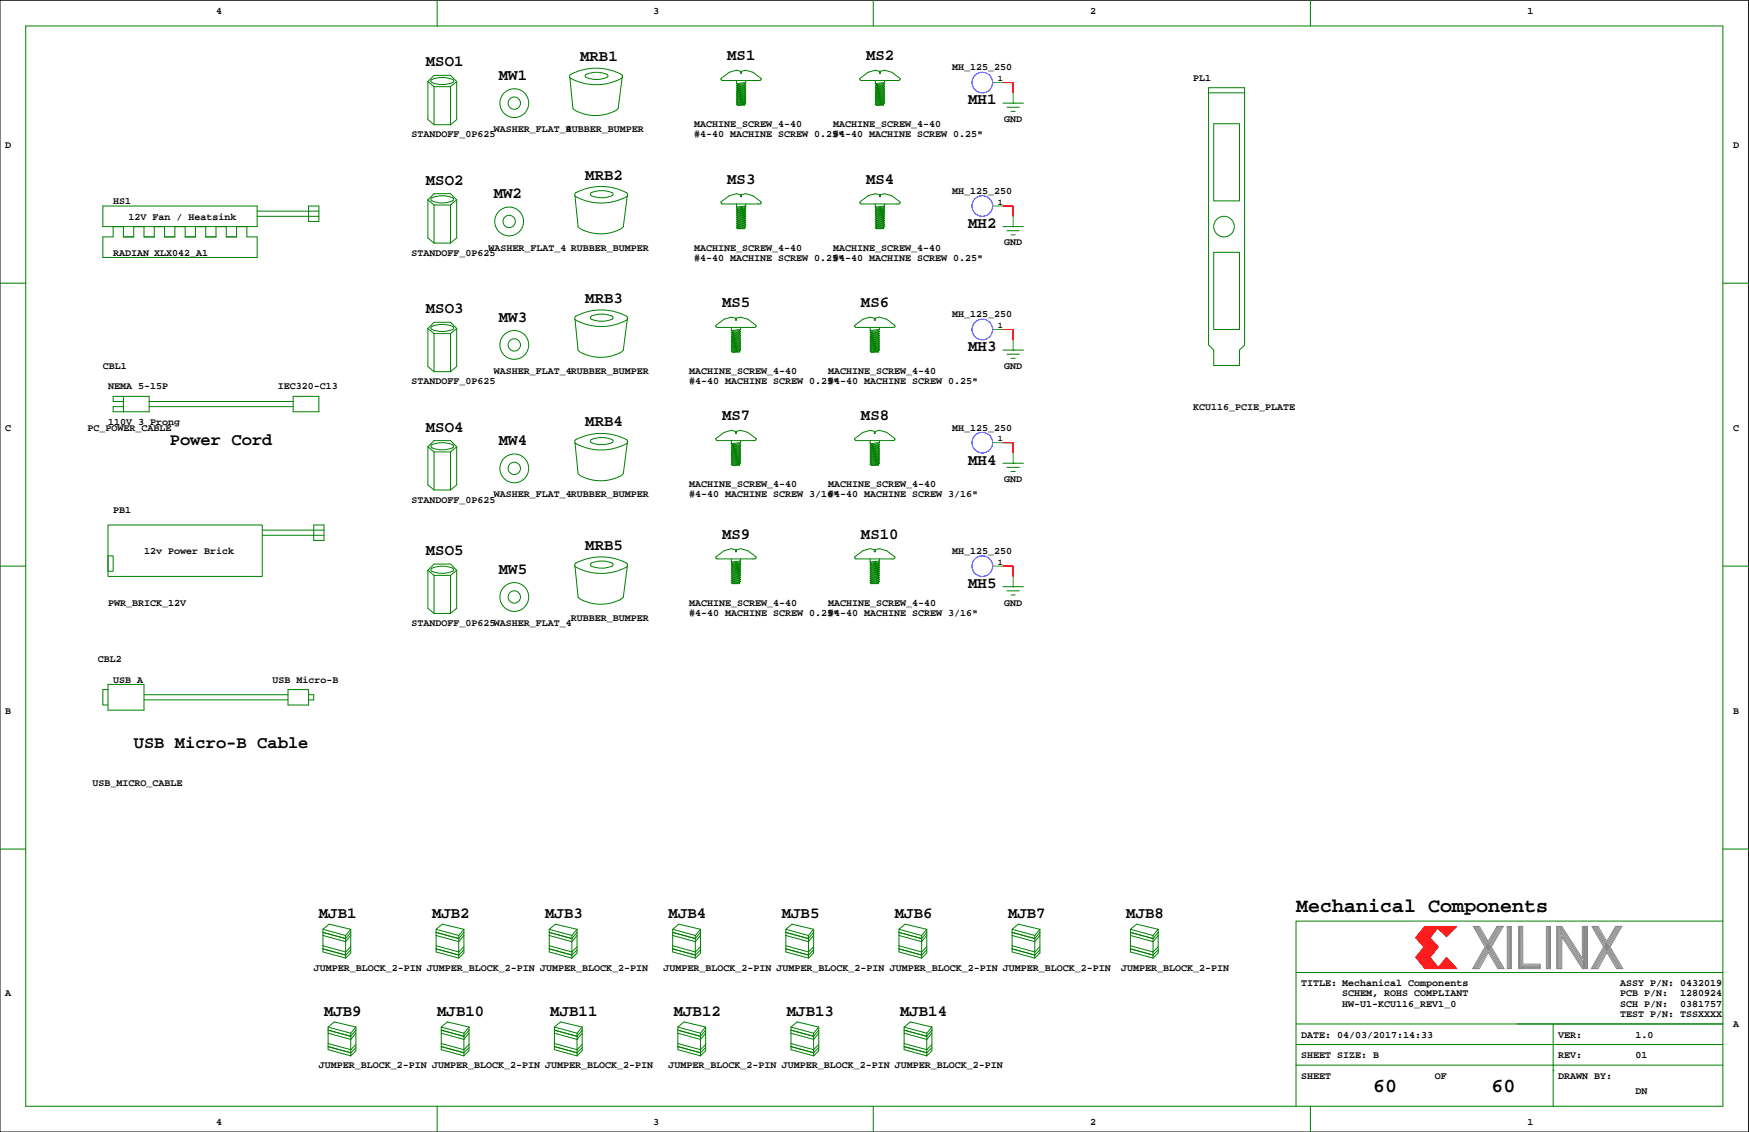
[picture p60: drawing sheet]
<svg xmlns="http://www.w3.org/2000/svg" width="432mm" height="279mm" viewBox="0 0 432 279" stroke-linecap="round" stroke-linejoin="round" font-family="sans-serif">
<defs><g id="words">
<g font-size="4.9">
<text x="320" y="225.2">Mechanical Components</text>
<text x="339" y="269.6">60</text>
<text x="368.2" y="269.6">60</text>
</g>
<g font-size="4.2">
<text x="41.9" y="109.8">Power Cord</text>
<text x="33" y="184.7">USB Micro-B Cable</text>
</g>
<g font-size="3.9">
<text x="105.1" y="16.4">MSO1</text>
<text x="143.2" y="15.1">MRB1</text>
<text x="179.5" y="14.9">MS1</text>
<text x="213.8" y="14.9">MS2</text>
<text x="123.2" y="19.7">MW1</text>
<text x="239" y="25.8">MH1</text>
<text x="105.1" y="45.6">MSO2</text>
<text x="144.5" y="44.3">MRB2</text>
<text x="179.5" y="45.3">MS3</text>
<text x="213.8" y="45.3">MS4</text>
<text x="121.9" y="48.9">MW2</text>
<text x="239" y="56.3">MH2</text>
<text x="105.1" y="77.3">MSO3</text>
<text x="144.5" y="74.8">MRB3</text>
<text x="178.3" y="75.8">MS5</text>
<text x="212.5" y="75.8">MS6</text>
<text x="123.2" y="79.4">MW3</text>
<text x="239" y="86.7">MH3</text>
<text x="105.1" y="106.5">MSO4</text>
<text x="144.5" y="105.3">MRB4</text>
<text x="178.3" y="103.7">MS7</text>
<text x="212.5" y="103.7">MS8</text>
<text x="123.2" y="109.8">MW4</text>
<text x="239" y="114.7">MH4</text>
<text x="105.1" y="137">MSO5</text>
<text x="144.5" y="135.7">MRB5</text>
<text x="178.3" y="132.9">MS9</text>
<text x="212.5" y="132.9">MS10</text>
<text x="123.2" y="141.6">MW5</text>
<text x="239" y="145.1">MH5</text>
<text x="78.7" y="226.7">MJB1</text>
<text x="106.7" y="226.7">MJB2</text>
<text x="134.6" y="226.7">MJB3</text>
<text x="165.1" y="226.7">MJB4</text>
<text x="193" y="226.7">MJB5</text>
<text x="220.9" y="226.7">MJB6</text>
<text x="248.9" y="226.7">MJB7</text>
<text x="278.1" y="226.7">MJB8</text>
<text x="80" y="250.8">MJB9</text>
<text x="107.9" y="250.8">MJB10</text>
<text x="135.9" y="250.8">MJB11</text>
<text x="166.3" y="250.8">MJB12</text>
<text x="194.3" y="250.8">MJB13</text>
<text x="222.2" y="250.8">MJB14</text>
</g>
<g font-size="2.5">
<text x="53.3" y="3.4">4</text>
<text x="161.3" y="3.4">3</text>
<text x="269.2" y="3.4">2</text>
<text x="377.1" y="3.4">1</text>
<text x="235.1" y="17.4">MH_125_250</text>
<text x="294.6" y="19.9">PL1</text>
<text x="101.6" y="33.9">STANDOFF_0P625</text>
<text x="121.9" y="32.6">WASHER_FLAT_4</text>
<text x="139.7" y="32.6">RUBBER_BUMPER</text>
<text x="171.4" y="33.9">#4-40 MACHINE SCREW 0.25&quot;</text>
<text x="171.4" y="31.4">MACHINE_SCREW_4-40</text>
<text x="205.7" y="31.4">MACHINE_SCREW_4-40</text>
<text x="205.7" y="33.9">#4-40 MACHINE SCREW 0.25&quot;</text>
<text x="247.9" y="30.1">GND</text>
<text x="1.3" y="36.4">D</text>
<text x="427.9" y="36.4">D</text>
<text x="235.1" y="47.9">MH_125_250</text>
<text x="27.9" y="50.4">HS1</text>
<text x="31.7" y="54.2">12V Fan / Heatsink</text>
<text x="27.9" y="63.1">RADIAN XLX042_A1</text>
<text x="101.6" y="63.1">STANDOFF_0P625</text>
<text x="120.6" y="61.8">WASHER_FLAT_4 RUBBER_BUMPER</text>
<text x="171.4" y="64.4">#4-40 MACHINE SCREW 0.25&quot;</text>
<text x="171.4" y="61.8">MACHINE_SCREW_4-40</text>
<text x="205.7" y="64.4">#4-40 MACHINE SCREW 0.25&quot;</text>
<text x="205.7" y="61.8">MACHINE_SCREW_4-40</text>
<text x="247.9" y="60.6">GND</text>
<text x="235.1" y="78.3">MH_125_250</text>
<text x="25.4" y="91">CBL1</text>
<text x="26.7" y="96">NEMA 5-15P</text>
<text x="101.6" y="94.9">STANDOFF_0P625</text>
<text x="121.9" y="92.3">WASHER_FLAT_4RUBBER_BUMPER</text>
<text x="170.1" y="92.3">MACHINE_SCREW_4-40</text>
<text x="170.1" y="94.9">#4-40 MACHINE SCREW 0.25&quot;</text>
<text x="204.4" y="94.9">#4-40 MACHINE SCREW 0.25&quot;</text>
<text x="204.4" y="92.3">MACHINE_SCREW_4-40</text>
<text x="247.9" y="91">GND</text>
<text x="68.6" y="96.1">IEC320-C13</text>
<text x="294.6" y="101.2">KCU116_PCIE_PLATE</text>
<text x="1.3" y="106.3">C</text>
<text x="21.6" y="106.3">PC_POWER_CABLE</text>
<text x="26.7" y="105">110V 3 Prong</text>
<text x="235.1" y="106.3">MH_125_250</text>
<text x="427.9" y="106.3">C</text>
<text x="247.9" y="119">GND</text>
<text x="101.6" y="124.1">STANDOFF_0P625</text>
<text x="121.9" y="122.8">WASHER_FLAT_4RUBBER_BUMPER</text>
<text x="170.1" y="122.8">#4-40 MACHINE SCREW 3/16&quot;</text>
<text x="170.1" y="120.2">MACHINE_SCREW_4-40</text>
<text x="204.4" y="120.2">MACHINE_SCREW_4-40</text>
<text x="204.4" y="122.8">#4-40 MACHINE SCREW 3/16&quot;</text>
<text x="27.9" y="126.6">PB1</text>
<text x="35.6" y="136.8">12v Power Brick</text>
<text x="235.1" y="136.8">MH_125_250</text>
<text x="26.7" y="149.4">PWR_BRICK_12V</text>
<text x="170.1" y="149.4">MACHINE_SCREW_4-40</text>
<text x="204.4" y="149.4">MACHINE_SCREW_4-40</text>
<text x="247.9" y="149.4">GND</text>
<text x="101.6" y="154.5">STANDOFF_0P625WASHER_FLAT_4</text>
<text x="140.9" y="153.3">RUBBER_BUMPER</text>
<text x="170.1" y="152">#4-40 MACHINE SCREW 0.25&quot;</text>
<text x="204.4" y="152">#4-40 MACHINE SCREW 3/16&quot;</text>
<text x="24.1" y="163.4">CBL2</text>
<text x="27.9" y="168.5">USB A</text>
<text x="67.3" y="168.5">USB Micro-B</text>
<text x="1.3" y="176.1">B</text>
<text x="427.9" y="176.1">B</text>
<text x="22.9" y="193.9">USB_MICRO_CABLE</text>
<text x="77.5" y="239.6">JUMPER_BLOCK_2-PIN JUMPER_BLOCK_2-PIN JUMPER_BLOCK_2-PIN</text>
<text x="163.8" y="239.6">JUMPER_BLOCK_2-PIN JUMPER_BLOCK_2-PIN JUMPER_BLOCK_2-PIN JUMPER_BLOCK_2-PIN</text>
<text x="276.8" y="239.6">JUMPER_BLOCK_2-PIN</text>
<text x="1.3" y="245.9">A</text>
<text x="321.2" y="243.4">TITLE: Mechanical Components</text>
<text x="331.4" y="245.9">SCHEM, ROHS COMPLIANT</text>
<text x="400" y="245.9">PCB P/N:</text>
<text x="400" y="243.4">ASSY P/N: 0432019</text>
<text x="414.8" y="245.9">1280924</text>
<text x="331.4" y="248.5">HW-U1-KCU116_REV1_0</text>
<text x="400" y="251">TEST P/N: TSSXXXX</text>
<text x="400" y="248.5">SCH P/N:</text>
<text x="414.8" y="248.5">0381757</text>
<text x="321.2" y="256.1">DATE: 04/03/2017:14:33</text>
<text x="384.7" y="256.1">VER:</text>
<text x="403.8" y="256.1">1.0</text>
<text x="427.9" y="253.6">A</text>
<text x="78.7" y="263.7">JUMPER_BLOCK_2-PIN JUMPER_BLOCK_2-PIN JUMPER_BLOCK_2-PIN</text>
<text x="165.1" y="263.7">JUMPER_BLOCK_2-PIN JUMPER_BLOCK_2-PIN JUMPER_BLOCK_2-PIN</text>
<text x="321.2" y="261.2">SHEET SIZE: B</text>
<text x="384.7" y="261.2">REV:</text>
<text x="403.8" y="261.2">01</text>
<text x="321.2" y="266.3">SHEET</text>
<text x="354.2" y="266.3">OF</text>
<text x="384.7" y="266.3">DRAWN BY:</text>
<text x="403.8" y="270.1">DN</text>
<text x="53.3" y="277.7">4</text>
<text x="161.3" y="277.7">3</text>
<text x="269.2" y="277.7">2</text>
<text x="377.1" y="277.7">1</text>
</g>
<g font-size="2.1">
<text x="246.3" y="20">1</text>
<text x="246.3" y="50.5">1</text>
<text x="246.3" y="80.9">1</text>
<text x="246.3" y="108.9">1</text>
<text x="246.3" y="139.4">1</text>
</g>
</g></defs>
<path d="M0 .1h431.7v279.3h-431.7z" fill="none" stroke="#000" stroke-width=".25"/>
<g fill="none" stroke="#008000" stroke-width=".25">
<path d="M6.3 6.4h419.1v266.7h-419.1zM107.9 .1v6.3M111.7 19.6l.3 .4-.3 .4M111.8 19.6a6 6 0 0 0-5.4 .2v.4a5.8 5.8 0 0 0 5.4 .2M140.7 19.1l.8 7.6 1 .8M140.8 18.4a13.5 13.5 0 0 1 12.7 0M140.9 18.3l-.3 .6 .3 .5M144.7 19.1l1.5 .4 1.5 .1 2.1-.5M149.8 18.3l.3 .4-.3 .4M149.8 18.4a6 6 0 0 0-5.3 .2v.3l.3 .2M153.4 18.3l.3 .4v.4a12.7 12.7 0 0 1-12.8 .3M153.6 18.9l-1 7.8-1 .8"/>
<path d="M178 19.4l2-1.6 1.8-.5 1 .3v.5h.3v-.5l1-.3 1.8 .5 2 1.6v.2l-.2 .3h-9.4zM181.8 19.9v.7M184.1 19.9v.5M212.3 19.4l2-1.6 1.8-.5 1 .3v.5h.3v-.5l1-.3 1.8 .5 2 1.6v.2l-.3 .3h-9.4zM215.6 .1v6.3M216.1 19.9v.7M218.4 19.9v.5M323.5 .1v6.3M105.6 20.1v9.4l1.6 1.3M105.6 20.1l1.6-1.5h4l1.6 1.5M105.6 20.1l1.6 1.3M107.2 21.4v9.4"/>
<path d="M107.2 30.8h4M107.2 21.4h4M111.2 21.4v9.4M112.8 20.1v9.4l-1.6 1.3M112.8 20.1l-1.6 1.3M142.5 27.5a10.7 10.7 0 0 0 9 0M181.8 25.7l.3 .3M181.8 25.2l.3 .3M181.8 24.7l.3 .2M181.8 24.2l.3 .2M181.8 23.7l.3 .2M181.8 23.2l.3 .2"/>
<path d="M181.8 22.7l.3 .2M181.8 21.6l.3 .3M181.8 22.2l.3 .2M181.8 20.6l.3 .3M181.8 21.1l.3 .3M182.1 25.5l-.3 .2M182.1 24.9l-.3 .3M182.1 24.4l-.3 .3M182.1 23.9l-.3 .3M182.1 23.4l-.3 .3M182.1 22.9l-.3 .3M182.1 22.4l-.3 .3"/>
<path d="M182.1 21.4l-.3 .2M182.1 20.9l-.3 .2M182.1 21.9l-.3 .3M183.9 25.2l-1.8 .3M183.9 25.2l.2 .3M183.9 24.7l-1.8 .2M183.9 24.7l.2 .2M183.9 24.2l-1.8 .2M183.9 24.2l.2 .2M183.9 23.7l-1.8 .2M183.9 23.7l.2 .2M183.9 23.2l-1.8 .2"/>
<path d="M183.9 23.2l.2 .2M183.9 22.7l-1.8 .2M183.9 22.7l.2 .2M183.9 22.2l-1.8 .2M183.9 22.2l.2 .2M183.9 21.6l-1.8 .3M183.9 21.1l-1.8 .3M183.9 21.1l.2 .3M183.9 20.6l-1.8 .3M183.9 20.6l.2 .3M183.9 21.6l.2 .3M183.9 25.7l-1.8 .3"/>
<path d="M183.9 25.7v.3h-1.8M184.1 25.5l-.2 .2M184.1 23.4l-.2 .3M184.1 24.9l-2.3 .3M184.1 24.9l-.2 .3M184.1 22.9l-.2 .3M184.1 24.4l-2.3 .3M184.1 24.4l-.2 .3M184.1 22.4l-.2 .3M184.1 23.9l-2.3 .3M184.1 23.9l-.2 .3M184.1 21.9l-.2 .3"/>
<path d="M184.1 23.4l-2.3 .3M184.1 21.4l-.2 .2M184.1 22.9l-2.3 .3M184.1 20.9l-.2 .2M184.1 22.4l-2.3 .3M184.1 20.4l-.2 .2M184.1 21.4l-2.3 .2M184.1 21.9l-2.3 .3M184.1 20.9l-2.3 .2M184.1 20.4l-2.3 .2M184.1 25.5l-2.3 .2M216.1 25.7l.3 .3"/>
<path d="M216.1 23.2l.3 .2M216.1 25.2l.3 .3M216.1 22.7l.3 .2M216.1 24.7l.3 .2M216.1 22.2l.3 .2M216.1 24.2l.3 .2M216.1 21.6l.3 .3M216.1 23.7l.3 .2M216.1 21.1l.3 .3M216.1 20.6l.3 .3M216.4 25.5l-.3 .2M216.4 24.9l-.3 .3"/>
<path d="M216.4 24.4l-.3 .3M216.4 23.9l-.3 .3M216.4 23.4l-.3 .3M216.4 22.9l-.3 .3M216.4 22.4l-.3 .3M216.4 21.4l-.3 .2M216.4 20.9l-.3 .2M216.4 21.9l-.3 .3M218.1 25.7v.3h-1.7M218.1 25.2l-1.7 .3M218.1 25.2l.3 .3M218.1 24.7l-1.7 .2"/>
<path d="M218.1 24.7l.3 .2M218.1 24.2l-1.7 .2M218.1 24.2l.3 .2M218.1 23.7l-1.7 .2M218.1 23.7l.3 .2M218.1 23.2l-1.7 .2M218.1 23.2l.3 .2M218.1 22.7l-1.7 .2M218.1 22.7l.3 .2M218.1 22.2l-1.7 .2M218.1 22.2l.3 .2M218.1 21.6l-1.7 .3"/>
<path d="M218.1 21.1l-1.7 .3M218.1 21.1l.3 .3M218.1 20.6l-1.7 .3M218.1 20.6l.3 .3M218.1 21.6l.3 .3M218.1 25.7l-1.7 .3M218.4 25.5l-.3 .2M218.4 23.4l-.3 .3M218.4 24.9l-2.3 .3M218.4 24.9l-.3 .3M218.4 22.9l-.3 .3M218.4 24.4l-2.3 .3"/>
<path d="M218.4 24.4l-.3 .3M218.4 22.4l-.3 .3M218.4 23.9l-2.3 .3M218.4 23.9l-.3 .3M218.4 21.9l-.3 .3M218.4 23.4l-2.3 .3M218.4 21.4l-.3 .2M218.4 22.9l-2.3 .3M218.4 20.9l-.3 .2M218.4 22.4l-2.3 .3M218.4 20.4l-.3 .2M218.4 21.4l-2.3 .2"/>
<path d="M218.4 21.9l-2.3 .3M218.4 20.9l-2.3 .2M218.4 20.4l-2.3 .2M218.4 25.5l-2.3 .2M247.6 25.5h5.1M248.6 26.5h3.1M249.6 27.5h1M250.1 25.5h.1M298.4 22.9h8.9M298.4 21.6h8.9v63.5l-1.3 1.3v3.8h-6.3v-3.8l-1.3-1.3zM299.7 30.5h6.3v19.1h-6.3zM25.4 50.9v5z"/>
<path d="M25.4 55.9h38.1zM25.4 58.5v5zM25.4 58.5h2.5v-2.6h2.6v2.6h2.5v-2.6h2.6v2.6h2.5v-2.6h2.5v2.6h2.6v-2.6h2.5v2.6h2.5v-2.6h2.6v2.6h2.5v-2.6h2.6v2.6h2.5v-2.6h2.5v2.6h2.6M25.4 50.9h38.1v5M63.5 58.5v5zM63.5 53.4h15.2M63.5 52.1h15.2M76.2 50.9h2.5v3.8h-2.5zM105.6 49.3v9.4l1.6 1.3M105.6 49.3l1.6-1.5h4l1.6 1.5M105.6 49.3l1.6 1.3M107.2 50.6v9.4"/>
<path d="M107.2 60h4M107.2 50.6h4M111.2 50.6v9.4M111.7 48.8l.3 .4-.3 .4M111.8 48.8a6 6 0 0 0-5.4 .2v.4a5.8 5.8 0 0 0 5.4 .2M112.8 49.3v9.4l-1.6 1.3M112.8 49.3l-1.6 1.3M142 48.3l.7 7.6 1 .8M142.1 47.6a13.5 13.5 0 0 1 12.6 0M142.2 47.6l-.3 .3v.4a12.3 12.3 0 0 0 13 0v-.4l-.2-.3M143.8 56.7a10.7 10.7 0 0 0 9 0M146 47.6l2.2-.6 1.5 .1 1.4 .5"/>
<path d="M146 47.5l-.3 .4 .3 .4M151.1 47.5l.2 .3v.3a5.8 5.8 0 0 1-5.3 .2M154.9 48.1l-1 7.8-1 .8M178 49.8l2-1.5 1.8-.5 1 .3v.5h.3v-.5l1-.3 1.8 .5 2 1.5v.3l-.2 .2h-9.4zM181.8 50.3v.8M181.8 56.2l.3 .2M181.8 55.7l.3 .2M181.8 55.2l.3 .2M181.8 54.7l.3 .2M181.8 54.2l.3 .2M181.8 53.6l.3 .3M181.8 53.1l.3 .3"/>
<path d="M181.8 52.1l.3 .3M181.8 52.6l.3 .3M181.8 51.1l.3 .3M181.8 51.6l.3 .3M182.1 55.9l-.3 .3M182.1 55.4l-.3 .3M182.1 54.9l-.3 .3M182.1 54.4l-.3 .3M182.1 53.9l-.3 .3M182.1 53.4l-.3 .2M182.1 52.9l-.3 .2M182.1 51.9l-.3 .2"/>
<path d="M182.1 51.4l-.3 .2M182.1 52.4l-.3 .2M183.9 56.2v.2h-1.8M183.9 55.7l-1.8 .2M183.9 55.7l.2 .2M183.9 55.2l-1.8 .2M183.9 55.2l.2 .2M183.9 54.7l-1.8 .2M183.9 54.7l.2 .2M183.9 54.2l-1.8 .2M183.9 54.2l.2 .2M183.9 53.6l-1.8 .3"/>
<path d="M183.9 53.6l.2 .3M183.9 53.1l-1.8 .3M183.9 53.1l.2 .3M183.9 52.6l-1.8 .3M183.9 52.6l.2 .3M183.9 52.1l-1.8 .3M183.9 51.6l-1.8 .3M183.9 51.6l.2 .3M183.9 51.1l-1.8 .3M183.9 51.1l.2 .3M183.9 52.1l.2 .3M183.9 56.2l-1.8 .2"/>
<path d="M184.1 50.3v.6M184.1 55.9l-.2 .3M184.1 53.9l-.2 .3M184.1 55.4l-2.3 .3M184.1 55.4l-.2 .3M184.1 53.4l-.2 .2M184.1 54.9l-2.3 .3M184.1 54.9l-.2 .3M184.1 52.9l-.2 .2M184.1 54.4l-2.3 .3M184.1 54.4l-.2 .3M184.1 52.4l-.2 .2"/>
<path d="M184.1 53.9l-2.3 .3M184.1 51.9l-.2 .2M184.1 53.4l-2.3 .2M184.1 51.4l-.2 .2M184.1 52.9l-2.3 .2M184.1 50.9l-.2 .2M184.1 51.9l-2.3 .2M184.1 52.4l-2.3 .2M184.1 51.4l-2.3 .2M184.1 50.9l-2.3 .2M184.1 55.9l-2.3 .3M212.3 49.8l2-1.5 1.8-.5 1 .3v.5h.3v-.5l1-.3 1.8 .5 2 1.5v.3l-.3 .2h-9.4z"/>
<path d="M216.1 50.3v.8M216.1 56.2l.3 .2M216.1 53.6l.3 .3M216.1 55.7l.3 .2M216.1 53.1l.3 .3M216.1 55.2l.3 .2M216.1 54.7l.3 .2M216.1 52.1l.3 .3M216.1 54.2l.3 .2M216.1 51.6l.3 .3M216.1 51.1l.3 .3M216.1 52.6l.3 .3"/>
<path d="M216.4 52.9l-.3 .2M216.4 52.4l-.3 .2M216.4 51.9l-.3 .2M216.4 51.4l-.3 .2M216.4 55.9l-.3 .3M216.4 55.4l-.3 .3M216.4 54.9l-.3 .3M216.4 54.4l-.3 .3M216.4 53.9l-.3 .3M216.4 53.4l-.3 .2M218.1 56.2v.2h-1.7M218.1 55.7l-1.7 .2"/>
<path d="M218.1 55.7l.3 .2M218.1 55.2l-1.7 .2M218.1 55.2l.3 .2M218.1 54.7l-1.7 .2M218.1 54.7l.3 .2M218.1 54.2l-1.7 .2M218.1 54.2l.3 .2M218.1 53.6l-1.7 .3M218.1 53.6l.3 .3M218.1 53.1l-1.7 .3M218.1 53.1l.3 .3M218.1 52.6l-1.7 .3"/>
<path d="M218.1 52.6l.3 .3M218.1 52.1l-1.7 .3M218.1 51.6l-1.7 .3M218.1 51.6l.3 .3M218.1 51.1l-1.7 .3M218.1 51.1l.3 .3M218.1 52.1l.3 .3M218.1 56.2l-1.7 .2M218.4 50.3v.6M218.4 50.9l-.3 .2M218.4 55.9l-.3 .3M218.4 53.9l-.3 .3"/>
<path d="M218.4 55.4l-2.3 .3M218.4 55.4l-.3 .3M218.4 53.4l-.3 .2M218.4 54.9l-2.3 .3M218.4 54.9l-.3 .3M218.4 52.9l-.3 .2M218.4 54.4l-2.3 .3M218.4 54.4l-.3 .3M218.4 52.4l-.3 .2M218.4 53.9l-2.3 .3M218.4 51.9l-.3 .2M218.4 53.4l-2.3 .2"/>
<path d="M218.4 51.4l-.3 .2M218.4 52.9l-2.3 .2M218.4 51.9l-2.3 .2M218.4 52.4l-2.3 .2M218.4 51.4l-2.3 .2M218.4 50.9l-2.3 .2M218.4 55.9l-2.3 .3M247.6 55.9h5.1M248.6 56.9h3.1M249.6 58h1M250.1 55.9h.1M0 69.9h6.3"/>
<path d="M25.4 63.5h38.1zM142 78.8l.7 7.6 1 .8M142.1 78.1a13.5 13.5 0 0 1 12.6 0M142.2 78l-.3 .3v.4a12.3 12.3 0 0 0 13 0v-.4l-.2-.3M146 78a6 6 0 0 1 5.3 .2v.4a5.8 5.8 0 0 1-5.3 .2M146 78l-.3 .4 .3 .4M154.9 78.5l-1 7.9-1 .8M299.7 62.3h6.3v19h-6.3zM425.4 69.9h6.3M30.5 99.1h-2.6v-1.3h8.9v3.8h-8.9v-1.2h2.6M30.5 97.8v3.8M36.8 99.1h35.6"/>
<path d="M72.4 97.8h6.3v3.8h-6.3zM105.6 81.1v9.4l1.6 1.2M105.6 81.1l1.6-1.6h4l1.6 1.6M105.6 81.1l1.6 1.2M107.2 82.3v9.4M107.2 91.7h4M107.2 82.3h4M111.2 82.3v9.4M111.7 80.6l.3 .3-.3 .4M111.8 80.6a6 6 0 0 0-5.4 .2v.3a5.8 5.8 0 0 0 5.4 .2M112.8 81.1v9.4l-1.6 1.2M112.8 81.1l-1.6 1.2"/>
<path d="M143.8 87.2a10.7 10.7 0 0 0 9 0M176.7 80.3l2.1-1.5 1.8-.5 1 .2v.5h.2v-.5l1-.2 1.8 .5 2 1.5v.3l-.2 .2h-9.4zM180.6 80.8v.8M180.6 86.7l.2 .2M180.6 86.2l.2 .2M180.6 83.6l.2 .3M180.6 85.6l.2 .3M180.6 83.1l.2 .3M180.6 85.1l.2 .3M180.6 82.6l.2 .2M180.6 84.6l.2 .3M180.6 82.1l.2 .2"/>
<path d="M180.6 84.1l.2 .3M180.6 81.6l.2 .2M180.8 86.4l-.2 .3M180.8 85.9l-.2 .3M180.8 85.4l-.2 .2M180.8 84.9l-.2 .2M180.8 84.4l-.2 .2M180.8 83.9l-.2 .2M180.8 83.4l-.2 .2M180.8 82.3l-.2 .3M180.8 81.8l-.2 .3M180.8 82.8l-.2 .3"/>
<path d="M182.6 86.7v.2h-1.8M182.6 86.2l-1.8 .2M182.6 86.2l.2 .2M182.6 85.6l-1.8 .3M182.6 85.6l.2 .3M182.6 85.1l-1.8 .3M182.6 85.1l.2 .3M182.6 84.6l-1.8 .3M182.6 84.6l.2 .3M182.6 84.1l-1.8 .3M182.6 84.1l.2 .3M182.6 83.6l-1.8 .3"/>
<path d="M182.6 83.6l.2 .3M182.6 83.1l-1.8 .3M182.6 83.1l.2 .3M182.6 82.6l-1.8 .2M182.6 82.1l-1.8 .2M182.6 82.1l.2 .2M182.6 81.6l-1.8 .2M182.6 81.6l.2 .2M182.6 82.6l.2 .2M182.6 86.7l-1.8 .2M182.8 80.8v.5M182.8 86.4l-.2 .3"/>
<path d="M182.8 84.4l-.2 .2M182.8 85.9l-2.2 .3M182.8 85.9l-.2 .3M182.8 83.9l-.2 .2M182.8 85.4l-2.2 .2M182.8 85.4l-.2 .2M182.8 83.4l-.2 .2M182.8 84.9l-2.2 .2M182.8 84.9l-.2 .2M182.8 82.8l-.2 .3M182.8 84.4l-2.2 .2M182.8 82.3l-.2 .3"/>
<path d="M182.8 83.9l-2.2 .2M182.8 81.8l-.2 .3M182.8 83.4l-2.2 .2M182.8 81.3l-.2 .3M182.8 82.3l-2.2 .3M182.8 82.8l-2.2 .3M182.8 81.8l-2.2 .3M182.8 81.3l-2.2 .3M182.8 86.4l-2.2 .3M211 80.3l2.1-1.5 1.7-.5 1.1 .2v.5h.2v-.5l1-.2 1.8 .5 2 1.5v.3l-.2 .2h-9.4zM214.8 86.7l.3 .2M214.8 84.1l.3 .3"/>
<path d="M214.8 86.2l.3 .2M214.8 83.6l.3 .3M214.8 85.6l.3 .3M214.8 83.1l.3 .3M214.8 85.1l.3 .3M214.8 82.6l.3 .2M214.8 84.6l.3 .3M214.8 82.1l.3 .2M214.8 81.6l.3 .2M214.8 80.8v.8M215.1 86.4l-.3 .3M215.1 85.9l-.3 .3"/>
<path d="M215.1 85.4l-.3 .2M215.1 84.9l-.3 .2M215.1 84.4l-.3 .2M215.1 83.9l-.3 .2M215.1 83.4l-.3 .2M215.1 82.3l-.3 .3M215.1 81.8l-.3 .3M215.1 82.8l-.3 .3M216.9 86.2l-1.8 .2M216.9 86.2l.2 .2M216.9 85.6l-1.8 .3M216.9 85.6l.2 .3"/>
<path d="M216.9 85.1l-1.8 .3M216.9 85.1l.2 .3M216.9 84.6l-1.8 .3M216.9 84.6l.2 .3M216.9 84.1l-1.8 .3M216.9 84.1l.2 .3M216.9 83.6l-1.8 .3M216.9 83.6l.2 .3M216.9 83.1l-1.8 .3M216.9 83.1l.2 .3M216.9 82.6l-1.8 .2M216.9 82.1l-1.8 .2"/>
<path d="M216.9 82.1l.2 .2M216.9 81.6l-1.8 .2M216.9 81.6l.2 .2M216.9 82.6l.2 .2M216.9 86.7l-1.8 .2M216.9 86.7v.2h-1.8M217.1 80.8v.5M217.1 86.4l-.2 .3M217.1 84.4l-.2 .2M217.1 85.9l-2.3 .3M217.1 85.9l-.2 .3M217.1 83.9l-.2 .2"/>
<path d="M217.1 85.4l-2.3 .2M217.1 85.4l-.2 .2M217.1 83.4l-.2 .2M217.1 84.9l-2.3 .2M217.1 84.9l-.2 .2M217.1 82.8l-.2 .3M217.1 84.4l-2.3 .2M217.1 82.3l-.2 .3M217.1 83.9l-2.3 .2M217.1 81.8l-.2 .3M217.1 83.4l-2.3 .2M217.1 81.3l-.2 .3"/>
<path d="M217.1 82.3l-2.3 .3M217.1 82.8l-2.3 .3M217.1 81.8l-2.3 .3M217.1 81.3l-2.3 .3M217.1 86.4l-2.3 .3M247.6 86.4h5.1M248.6 87.4h3.1M249.6 88.4h1M250.1 86.4h.1M36.8 100.4h35.6M105.6 110.3v9.4l1.6 1.2M105.6 110.3l1.6-1.5h4l1.6 1.5"/>
<path d="M105.6 110.3l1.6 1.2M106.6 109.8l1.5-.5h1.5l2.2 .5M106.7 109.8l-.3 .2v.3a5.8 5.8 0 0 0 5.4 .2M107.2 111.5v9.4M107.2 111.5h4M111.2 111.5v9.4M111.7 109.8l.3 .3-.3 .4M112.8 110.3v9.4l-1.6 1.2M112.8 110.3l-1.6 1.2M142 109.3l.7 7.6 1 .7M142.1 108.5a13.5 13.5 0 0 1 12.6 0M142.2 108.5l-.3 .3v.4a12.3 12.3 0 0 0 13 0v-.4l-.2-.3"/>
<path d="M143.8 117.7a10.7 10.7 0 0 0 9 0M146 108.5a6 6 0 0 1 5.3 .2v.3a5.8 5.8 0 0 1-5.3 .3M146 108.5l-.3 .4 .3 .4M154.9 109l-1 7.9-1 .7M176.7 108.2l2.1-1.5 1.8-.5 1 .3v.5h.2v-.5l1-.3 1.8 .5 2 1.5v.3l-.2 .3h-9.4zM180.6 114.6l.2 .2M180.6 112.1l.2 .2M180.6 114.1l.2 .2M180.6 111.5l.2 .3M180.6 113.6l.2 .2M180.6 111l.2 .3M180.6 113.1l.2 .2"/>
<path d="M180.6 110.5l.2 .3M180.6 112.6l.2 .2M180.6 110l.2 .3M180.6 109.5l.2 .3M180.6 108.8v.7M180.8 114.3l-.2 .3M180.8 113.8l-.2 .3M180.8 113.3l-.2 .3M180.8 112.8l-.2 .3M180.8 112.3l-.2 .3M180.8 111.8l-.2 .3M180.8 111.3l-.2 .2"/>
<path d="M180.8 110.3l-.2 .2M180.8 109.8l-.2 .2M180.8 110.8l-.2 .2M182.6 114.1l-1.8 .2M182.6 114.1l.2 .2M182.6 113.6l-1.8 .2M182.6 113.6l.2 .2M182.6 113.1l-1.8 .2M182.6 113.1l.2 .2M182.6 112.6l-1.8 .2M182.6 112.6l.2 .2M182.6 112.1l-1.8 .2"/>
<path d="M182.6 112.1l.2 .2M182.6 111.5l-1.8 .3M182.6 111.5l.2 .3M182.6 111l-1.8 .3M182.6 111l.2 .3M182.6 110.5l-1.8 .3M182.6 110l-1.8 .3M182.6 110l.2 .3M182.6 109.5l-1.8 .3M182.6 109.5l.2 .3M182.6 110.5l.2 .3M182.6 114.6l-1.8 .2"/>
<path d="M182.6 114.6v.2h-1.8M182.8 108.8v.5M182.8 114.3l-.2 .3M182.8 112.3l-.2 .3M182.8 113.8l-2.2 .3M182.8 113.8l-.2 .3M182.8 111.8l-.2 .3M182.8 113.3l-2.2 .3M182.8 113.3l-.2 .3M182.8 111.3l-.2 .2M182.8 112.8l-2.2 .3M182.8 112.8l-.2 .3"/>
<path d="M182.8 110.8l-.2 .2M182.8 112.3l-2.2 .3M182.8 110.3l-.2 .2M182.8 111.8l-2.2 .3M182.8 109.8l-.2 .2M182.8 111.3l-2.2 .2M182.8 109.3l-.2 .2M182.8 110.3l-2.2 .2M182.8 110.8l-2.2 .2M182.8 109.8l-2.2 .2M182.8 109.3l-2.2 .2M182.8 114.3l-2.2 .3"/>
<path d="M211 108.2l2.1-1.5 1.7-.5 1.1 .3v.5h.2v-.5l1-.3 1.8 .5 2 1.5v.3l-.2 .3h-9.4zM214.8 108.8v.7M214.8 114.6l.3 .2M214.8 112.1l.3 .2M214.8 114.1l.3 .2M214.8 111.5l.3 .3M214.8 113.6l.3 .2M214.8 111l.3 .3M214.8 113.1l.3 .2M214.8 110.5l.3 .3M214.8 112.6l.3 .2M214.8 110l.3 .3"/>
<path d="M214.8 109.5l.3 .3M215.1 114.3l-.3 .3M215.1 113.8l-.3 .3M215.1 113.3l-.3 .3M215.1 112.8l-.3 .3M215.1 112.3l-.3 .3M215.1 111.8l-.3 .3M215.1 111.3l-.3 .2M215.1 110.3l-.3 .2M215.1 109.8l-.3 .2M215.1 110.8l-.3 .2M216.9 114.6v.2h-1.8"/>
<path d="M216.9 114.1l-1.8 .2M216.9 114.1l.2 .2M216.9 113.6l-1.8 .2M216.9 113.6l.2 .2M216.9 113.1l-1.8 .2M216.9 113.1l.2 .2M216.9 112.6l-1.8 .2M216.9 112.6l.2 .2M216.9 112.1l-1.8 .2M216.9 112.1l.2 .2M216.9 111.5l-1.8 .3M216.9 111.5l.2 .3"/>
<path d="M216.9 111l-1.8 .3M216.9 111l.2 .3M216.9 110.5l-1.8 .3M216.9 110l-1.8 .3M216.9 110l.2 .3M216.9 109.5l-1.8 .3M216.9 109.5l.2 .3M216.9 110.5l.2 .3M216.9 114.6l-1.8 .2M217.1 108.8v.5M217.1 114.3l-.2 .3M217.1 112.3l-.2 .3"/>
<path d="M217.1 113.8l-2.3 .3M217.1 113.8l-.2 .3M217.1 111.8l-.2 .3M217.1 113.3l-2.3 .3M217.1 113.3l-.2 .3M217.1 111.3l-.2 .2M217.1 112.8l-2.3 .3M217.1 112.8l-.2 .3M217.1 110.8l-.2 .2M217.1 112.3l-2.3 .3M217.1 110.3l-.2 .2M217.1 111.8l-2.3 .3"/>
<path d="M217.1 109.8l-.2 .2M217.1 111.3l-2.3 .2M217.1 109.3l-.2 .2M217.1 110.3l-2.3 .2M217.1 110.8l-2.3 .2M217.1 109.8l-2.3 .2M217.1 109.3l-2.3 .2M217.1 114.3l-2.3 .3M247.6 114.3h5.1M248.6 115.4h3.1M249.6 116.4h1M250.1 114.3h.1"/>
<path d="M0 139.7h6.3M26.7 137.2h1.2v3.8h-1.2zM26.7 129.6h38.1v12.7h-38.1zM64.8 132.1h15.2M64.8 130.8h15.2M77.5 129.6h2.5v3.8h-2.5zM107.2 120.9h4M142 139.7l.7 7.7 1 .7M142.1 139a13.5 13.5 0 0 1 12.6 0M142.2 139l-.3 .3v.4a12.3 12.3 0 0 0 13 0v-.4l-.2-.3M146 139a6 6 0 0 1 5.3 .2v.3a5.8 5.8 0 0 1-5.3 .2M146 139l-.3 .4 .3 .3"/>
<path d="M154.9 139.5l-1 7.9-1 .7M176.7 137.4l2.1-1.5 1.8-.5 1 .3v.5h.2v-.5l1-.3 1.8 .5 2 1.5v.3l-.2 .3h-9.4zM180.6 138v.7M180.6 139.2l.2 .3M180.6 138.7l.2 .3M180.6 139.7l.2 .3M180.8 139.5l-.2 .2M180.8 139l-.2 .2M180.8 140l-.2 .2M182.6 139.7l-1.8 .3M182.6 139.2l-1.8 .3M182.6 139.2l.2 .3"/>
<path d="M182.6 138.7l-1.8 .3M182.6 138.7l.2 .3M182.6 139.7l.2 .3M182.8 138v.5M182.8 140l-.2 .2M182.8 139.5l-.2 .2M182.8 139l-.2 .2M182.8 138.5l-.2 .2M182.8 139.5l-2.2 .2M182.8 140l-2.2 .2M182.8 139l-2.2 .2M182.8 138.5l-2.2 .2"/>
<path d="M211 137.4l2.1-1.5 1.7-.5 1.1 .3v.5h.2v-.5l1-.3 1.8 .5 2 1.5v.3l-.2 .3h-9.4zM214.8 138v.7M214.8 139.7l.3 .3M214.8 138.7l.3 .3M214.8 139.2l.3 .3M215.1 139.5l-.3 .2M215.1 139l-.3 .2M215.1 140l-.3 .2M216.9 139.7l-1.8 .3M216.9 139.2l-1.8 .3M216.9 139.2l.2 .3M216.9 138.7l-1.8 .3"/>
<path d="M216.9 138.7l.2 .3M216.9 139.7l.2 .3M217.1 138v.5M217.1 140l-.2 .2M217.1 139.5l-.2 .2M217.1 139l-.2 .2M217.1 138.5l-.2 .2M217.1 139.5l-2.3 .2M217.1 140l-2.3 .2M217.1 139l-2.3 .2M217.1 138.5l-2.3 .2M425.4 139.7h6.3"/>
<path d="M105.6 140.7v9.4l1.6 1.3M105.6 140.7l1.6-1.5h4l1.6 1.5M105.6 140.7l1.6 1.3M106.6 141l1.5 .4 1.5 .1 2.2-.5M107.2 142v9.4M107.2 151.4h4M107.2 142h4M111.2 142v9.4M111.7 140.2l.3 .4-.3 .4M111.8 140.2a6 6 0 0 0-5.4 .3v.3l.3 .2M112.8 140.7v9.4l-1.6 1.3M112.8 140.7l-1.6 1.3"/>
<path d="M143.8 148.1a10.7 10.7 0 0 0 9 0M180.6 143.8l.2 .2M180.6 141.3l.2 .2M180.6 143.3l.2 .2M180.6 140.7l.2 .3M180.6 142.8l.2 .2M180.6 140.2l.2 .3M180.6 142.3l.2 .2M180.6 141.8l.2 .2M180.8 143.5l-.2 .3M180.8 143l-.2 .3M180.8 142.5l-.2 .3"/>
<path d="M180.8 142l-.2 .3M180.8 141.5l-.2 .3M180.8 141l-.2 .3M180.8 140.5l-.2 .2M182.6 143.8v.2h-1.8M182.6 143.3l-1.8 .2M182.6 143.3l.2 .2M182.6 142.8l-1.8 .2M182.6 142.8l.2 .2M182.6 142.3l-1.8 .2M182.6 142.3l.2 .2M182.6 141.8l-1.8 .2"/>
<path d="M182.6 141.8l.2 .2M182.6 141.3l-1.8 .2M182.6 141.3l.2 .2M182.6 140.7l-1.8 .3M182.6 140.7l.2 .3M182.6 140.2l-1.8 .3M182.6 140.2l.2 .3M182.6 143.8l-1.8 .2M182.8 143.5l-.2 .3M182.8 142.5l-.2 .3M182.8 142l-.2 .3M182.8 141.5l-.2 .3"/>
<path d="M182.8 143l-2.2 .3M182.8 143l-.2 .3M182.8 141l-.2 .3M182.8 142.5l-2.2 .3M182.8 140.5l-.2 .2M182.8 142l-2.2 .3M182.8 141.5l-2.2 .3M182.8 141l-2.2 .3M182.8 140.5l-2.2 .2M182.8 143.5l-2.2 .3M214.8 143.8l.3 .2M214.8 141.3l.3 .2"/>
<path d="M214.8 143.3l.3 .2M214.8 140.7l.3 .3M214.8 142.8l.3 .2M214.8 140.2l.3 .3M214.8 142.3l.3 .2M214.8 141.8l.3 .2M215.1 143.5l-.3 .3M215.1 143l-.3 .3M215.1 142.5l-.3 .3M215.1 142l-.3 .3M215.1 141.5l-.3 .3M215.1 141l-.3 .3"/>
<path d="M215.1 140.5l-.3 .2M216.9 143.8v.2h-1.8M216.9 143.3l-1.8 .2M216.9 143.3l.2 .2M216.9 142.8l-1.8 .2M216.9 142.8l.2 .2M216.9 142.3l-1.8 .2M216.9 142.3l.2 .2M216.9 141.8l-1.8 .2M216.9 141.8l.2 .2M216.9 141.3l-1.8 .2M216.9 141.3l.2 .2"/>
<path d="M216.9 140.7l-1.8 .3M216.9 140.7l.2 .3M216.9 140.2l-1.8 .3M216.9 140.2l.2 .3M216.9 143.8l-1.8 .2M217.1 143.5l-.2 .3M217.1 141.5l-.2 .3M217.1 143l-2.3 .3M217.1 143l-.2 .3M217.1 141l-.2 .3M217.1 142.5l-2.3 .3M217.1 142.5l-.2 .3"/>
<path d="M217.1 140.5l-.2 .2M217.1 142l-2.3 .3M217.1 142l-.2 .3M217.1 141.5l-2.3 .3M217.1 141l-2.3 .3M217.1 140.5l-2.3 .2M217.1 143.5l-2.3 .3M247.6 144.8h5.1M248.6 145.8h3.1M249.6 146.8h1M250.1 144.8h.1M26.7 170.2h-1.3v3.8h1.3"/>
<path d="M26.7 168.9h8.9v6.4h-8.9zM35.6 172.7h35.5M35.6 171.5h35.5M71.1 170.2h5.1v3.8h-5.1zM76.2 171.5h1.3v1.2h-1.3M0 209.6h6.3M425.4 209.6h6.3M79.7 233.4l5.6 1.6 1.3-1.3M79.7 234.2l5.6 1.5 1.3-1.2M79.7 230.9l5.6 1.5 1.3-1.5M79.7 229.4v5.6l5.6 1.5M79.7 230.1l5.6 1.6 1.3-1.6"/>
<path d="M79.7 229.4l5.6 1.5M79.7 229.4l1.6-1.3 5.3 1.3M85.3 230.9v5.6M86.6 229.4v5.8l-1.3 1.3M86.6 229.4l-1.3 1.5M107.7 233.4l5.6 1.6 1.2-1.3M107.7 234.2l5.6 1.5 1.2-1.2M107.7 230.9l5.6 1.5 1.2-1.5M107.7 229.4v5.6l5.6 1.5M107.7 230.1l5.6 1.6 1.2-1.6M107.7 229.4l5.6 1.5M107.7 229.4l1.5-1.3 5.3 1.3"/>
<path d="M113.3 230.9v5.6M114.5 229.4v5.8l-1.2 1.3M114.5 229.4l-1.2 1.5M135.6 233.4l5.6 1.6 1.3-1.3M135.6 234.2l5.6 1.5 1.3-1.2M135.6 230.9l5.6 1.5 1.3-1.5M135.6 229.4v5.6l5.6 1.5M135.6 230.1l5.6 1.6 1.3-1.6M135.6 229.4l5.6 1.5M135.6 229.4l1.5-1.3 5.4 1.3M141.2 230.9v5.6M142.5 229.4v5.8l-1.3 1.3"/>
<path d="M142.5 229.4l-1.3 1.5M166.1 233.4l5.6 1.6 1.2-1.3M166.1 234.2l5.6 1.5 1.2-1.2M166.1 230.9l5.6 1.5 1.2-1.5M166.1 229.4v5.6l5.6 1.5M166.1 230.1l5.6 1.6 1.2-1.6M166.1 229.4l5.6 1.5M166.1 229.4l1.5-1.3 5.3 1.3M171.7 230.9v5.6M172.9 229.4v5.8l-1.2 1.3M172.9 229.4l-1.2 1.5M194 233.4l5.6 1.6 1.3-1.3"/>
<path d="M194 234.2l5.6 1.5 1.3-1.2M194 230.9l5.6 1.5 1.3-1.5M194 229.4v5.6l5.6 1.5M194 230.1l5.6 1.6 1.3-1.6M194 229.4l5.6 1.5M194 229.4l1.5-1.3 5.4 1.3M199.6 230.9v5.6M200.9 229.4v5.8l-1.3 1.3M200.9 229.4l-1.3 1.5M221.9 233.4l5.6 1.6 1.3-1.3M221.9 234.2l5.6 1.5 1.3-1.2M221.9 230.9l5.6 1.5 1.3-1.5"/>
<path d="M221.9 229.4v5.6l5.6 1.5M221.9 230.1l5.6 1.6 1.3-1.6M221.9 229.4l5.6 1.5M221.9 229.4l1.6-1.3 5.3 1.3M227.5 230.9v5.6M228.8 229.4v5.8l-1.3 1.3M228.8 229.4l-1.3 1.5M249.9 233.4l5.6 1.6 1.2-1.3M249.9 234.2l5.6 1.5 1.2-1.2M249.9 230.9l5.6 1.5 1.2-1.5M249.9 229.4v5.6l5.6 1.5M249.9 230.1l5.6 1.6 1.2-1.6"/>
<path d="M249.9 229.4l5.6 1.5M249.9 229.4l1.5-1.3 5.3 1.3M255.5 230.9v5.6M256.7 229.4v5.8l-1.2 1.3M256.7 229.4l-1.2 1.5M279.1 233.4l5.6 1.6 1.2-1.3M279.1 234.2l5.6 1.5 1.2-1.2M279.1 230.9l5.6 1.5 1.2-1.5M279.1 229.4v5.6l5.6 1.5M279.1 230.1l5.6 1.6 1.2-1.6M279.1 229.4l5.6 1.5M279.1 229.4l1.5-1.3 5.3 1.3"/>
<path d="M284.7 230.9v5.6M285.9 229.4v5.8l-1.2 1.3M285.9 229.4l-1.2 1.5M425.4 227.3h-105.4v35.6M81 257.6l5.6 1.5 1.3-1.3M81 258.3l5.6 1.5 1.3-1.2M81 255l5.6 1.5 1.3-1.5M81 253.5v5.6l5.6 1.5M81 254.3l5.6 1.5 1.3-1.5M81 253.5l5.6 1.5M81 253.5l1.5-1.3 5.4 1.3M86.6 255v5.6"/>
<path d="M87.9 253.5v5.8l-1.3 1.3M87.9 253.5l-1.3 1.5M108.9 257.6l5.6 1.5 1.3-1.3M108.9 258.3l5.6 1.5 1.3-1.2M108.9 255l5.6 1.5 1.3-1.5M108.9 253.5v5.6l5.6 1.5M108.9 254.3l5.6 1.5 1.3-1.5M108.9 253.5l5.6 1.5M108.9 253.5l1.6-1.3 5.3 1.3M114.5 255v5.6M115.8 253.5v5.8l-1.3 1.3M115.8 253.5l-1.3 1.5"/>
<path d="M136.9 257.6l5.6 1.5 1.2-1.3M136.9 258.3l5.6 1.5 1.2-1.2M136.9 255l5.6 1.5 1.2-1.5M136.9 253.5v5.6l5.6 1.5M136.9 254.3l5.6 1.5 1.2-1.5M136.9 253.5l5.6 1.5M136.9 253.5l1.5-1.3 5.3 1.3M142.5 255v5.6M143.7 253.5v5.8l-1.2 1.3M143.7 253.5l-1.2 1.5M167.3 257.6l5.6 1.5 1.3-1.3M167.3 258.3l5.6 1.5 1.3-1.2"/>
<path d="M167.3 255l5.6 1.5 1.3-1.5M167.3 253.5v5.6l5.6 1.5M167.3 254.3l5.6 1.5 1.3-1.5M167.3 253.5l5.6 1.5M167.3 253.5l1.6-1.3 5.3 1.3M172.9 255v5.6M174.2 253.5v5.8l-1.3 1.3M174.2 253.5l-1.3 1.5M195.3 257.6l5.6 1.5 1.2-1.3M195.3 258.3l5.6 1.5 1.2-1.2M195.3 255l5.6 1.5 1.2-1.5M195.3 253.5v5.6l5.6 1.5"/>
<path d="M195.3 254.3l5.6 1.5 1.2-1.5M195.3 253.5l5.6 1.5M195.3 253.5l1.5-1.3 5.3 1.3M200.9 255v5.6M202.1 253.5v5.8l-1.2 1.3M202.1 253.5l-1.2 1.5M223.2 257.6l5.6 1.5 1.3-1.3M223.2 258.3l5.6 1.5 1.3-1.2M223.2 255l5.6 1.5 1.3-1.5M223.2 253.5v5.6l5.6 1.5M223.2 254.3l5.6 1.5 1.3-1.5M223.2 253.5l5.6 1.5"/>
<path d="M223.2 253.5l1.5-1.3 5.4 1.3M228.8 255v5.6M230.1 253.5v5.8l-1.3 1.3M230.1 253.5l-1.3 1.5M320 257.8h105.4M320 252.7h105.4M320 240h105.4M383.5 252.7v20.4M107.9 273.1v6.3M215.6 273.1v6.3M320 262.9v10.2M320 262.9h105.4"/>
<path d="M323.5 273.1v6.3M383.5 264.2h.1"/>
<circle cx="127" cy="25.5" r="3.6"/>
<circle cx="127" cy="25.5" r="1.52"/>
<circle cx="125.7" cy="54.7" r="3.6"/>
<circle cx="125.7" cy="54.7" r="1.52"/>
<circle cx="302.2" cy="55.9" r="2.54"/>
<circle cx="127" cy="85.1" r="1.52"/>
<circle cx="127" cy="85.1" r="3.6"/>
<circle cx="127" cy="115.6" r="3.6"/>
<circle cx="127" cy="115.6" r="1.52"/>
<circle cx="127" cy="147.3" r="3.6"/>
<circle cx="127" cy="147.3" r="1.52"/>
</g>
<g fill="none" stroke="#f00" stroke-width=".25">
<path d="M247.6 20.4h2.5v2.5M247.6 50.9h2.5v2.5M247.6 81.3h2.5v2.6M247.6 109.3h2.5v2.5M247.6 139.7h2.5v2.6M349.5 236.3h3.6M349.9 231.5l1.9 2.2-2 2.6 2.2 2.8M350.1 236.3l2.2 2.8M350.2 231.5l1.9 2.3-2 2.5M350.4 236.3l2.2 2.8M350.5 231.5l1.9 2.3-2 2.5M350.6 236.3l2.3 2.7"/>
<path d="M350.8 231.5l1.9 2.3-2 2.5M351 236.3l2.2 2.8M351.1 231.5l1.9 2.3-2 2.5M351.3 236.3l2.2 2.8M351.4 231.5l1.9 2.3-2 2.5M351.6 236.3l2.2 2.8M351.7 231.5l1.9 2.2M351.8 228.7l-2.3 2.8 2.3-2.8h7.9l-2.6 2.5-2.1-2.1-1.9 2.4 2 2.2-2 2.6 2 2.5 2-2.5 2.6 2.8h-7.9l-2.3-2.8M351.9 236.3l2.2 2.8M352 231.5l1.9 2.2M352.1 228.7l-2.2 2.7M352.2 236.3l2.2 2.8"/>
<path d="M352.3 231.5l1.9 2.3-2 2.5M352.4 228.7l-2.2 2.7M352.5 236.3l2.2 2.8M352.6 231.5l1.9 2.2M352.7 228.7l-2.2 2.7M352.8 236.3l2.2 2.8M352.8 231.5l2 2.2M353 228.7l-2.2 2.7M353.1 231.5h-3.6l2.1 2.2-2.1 2.6M353.2 228.7l-2.1 2.7M353.6 233.8l-2 2.5M353.6 228.7l-2.2 2.7"/>
<path d="M353.8 228.7l-2.1 2.7M353.9 233.8l-1.9 2.4M354.1 228.7l-2.1 2.7M354.4 228.7l-2.1 2.7M354.5 233.8l-2 2.5M354.7 228.7l-2.1 2.7M354.8 233.8l-2 2.5M355 228.7l-2.1 2.7M355.2 238.8l.2 .3M355.3 238.6l.4 .5M355.4 228.7l-.4 .4M355.4 238.4l.6 .7"/>
<path d="M355.6 238.3l.7 .8M355.7 238.1l.9 1M355.7 228.7l-.5 .5M355.9 237.9l1 1.2M356 237.8l1.2 1.3M356.1 228.7l-.8 .7M356.1 237.6l1.4 1.4M356.3 237.4l1.5 1.7M356.4 237.2l1.6 1.9M356.5 228.7l-1 .9M356.5 237.1l1.8 2M356.7 236.9l1.9 2.2"/>
<path d="M356.8 236.7l2.1 2.4M356.8 228.7l-1.1 1.1M356.9 236.6l2.3 2.5M357.1 236.5l2.3 2.6M357.2 228.7l-1.3 1.2M357.5 228.7l-1.4 1.4M357.8 228.7l-1.6 1.6M358.2 228.7l-1.8 1.7M358.5 228.7l-1.9 1.9M359 228.7l-2.2 2.1M359.3 228.7l-2.3 2.3"/>
</g>
<g fill="none" stroke="#848684" stroke-width=".25">
<path d="M364 228.7l6.1 10.4M364.3 228.7l6.1 10.4M364.6 228.7l6.1 10.4M364.9 228.7l6.1 10.4M367.4 232.3l-2.1-3.6h-1.6l2.9 5-3 5.4h1.7l2.1-4 2.4 4h1.6l-3.2-5.4M369.6 228.7l-2.2 3.6M369.8 228.7l-5.9 10.4M370.2 228.7l-6 10.4M370.5 228.7l-6 10.4M370.8 228.7l-6 10.4M371.1 228.7h-1.5h1.5l-2.9 5M372.1 228.7h1v10.4h-1z"/>
<path d="M372.4 228.7v10.4M372.6 228.7v10.4M372.9 228.7v10.4M374.9 228.7h1v9.3h4.3v1.1h-5.3zM375.1 228.7v10.4M375.4 228.7v10.4M375.7 228.7v10.4M375.7 238.2h4.5M375.7 238.5h4.5M375.7 238.8h4.5M381.8 228.7h1v10.4h-1zM382 228.7v10.4"/>
<path d="M382.3 228.7v10.4M382.5 228.7v10.4M384.3 228.7h1.3l5.1 7.8v-7.8h1.2v10.4h-1.2l-5.1-7.9v7.9h-1.3zM384.5 228.7v10.4M384.8 228.7v10.4M385.1 228.7v10.4M385.3 228.7v10.4M385.3 230.3l5.6 8.7M385.3 229.8l5.6 8.7M385.3 229.2l5.6 8.7M385.3 228.8l5.6 8.7M390.9 228.7v10.4"/>
<path d="M391.2 228.7v10.4M391.5 228.7v10.4M391.7 228.6v10.4M393.3 228.7l6.1 10.4M393.6 228.7l6.1 10.4M393.9 228.7l6.1 10.4M394.2 228.7l6.1 10.4M396.7 232.3l-2.1-3.6h-1.6l2.9 5-3 5.4M397.5 233.7l3.2 5.4h-1.6l-2.4-4-2.2 4h-1.6M398.9 228.7l-2.2 3.6M399.1 228.7l-6 10.4M399.4 228.7l-5.9 10.4"/>
<path d="M399.7 228.7l-5.9 10.4M400.1 228.7l-6 10.4M400.4 228.7h-1.5h1.5l-2.9 5"/>
</g>
<path d="M245.1 20.4h2.5M250.1 22.9v2.6M245.1 50.9h2.5M250.1 53.4v2.5M245.1 81.3h2.5M250.1 83.9v2.5M245.1 109.3h2.5M250.1 111.8v2.5M245.1 139.7h2.5M250.1 142.3v2.5" fill="none" stroke="#008080" stroke-width=".25"/>
<g fill="#f00" stroke="#f00" stroke-width=".25">
<path d="M247.6 20.4h2.5z" fill-rule="evenodd"/>
<path d="M250.1 20.4v2.5z" fill-rule="evenodd"/>
<path d="M247.6 50.9h2.5z" fill-rule="evenodd"/>
<path d="M250.1 50.9v2.5z" fill-rule="evenodd"/>
<path d="M247.6 81.3h2.5z" fill-rule="evenodd"/>
<path d="M250.1 81.3v2.6z" fill-rule="evenodd"/>
<path d="M250.1 109.3v2.5z" fill-rule="evenodd"/>
<path d="M247.6 109.3h2.5z" fill-rule="evenodd"/>
<path d="M247.6 139.7h2.5z" fill-rule="evenodd"/>
<path d="M250.1 139.7v2.6z" fill-rule="evenodd"/>
</g>
<g fill="none" stroke="#00f" stroke-width=".25">
<circle cx="242.5" cy="20.4" r="2.54"/>
<circle cx="242.5" cy="50.9" r="2.54"/>
<circle cx="242.5" cy="81.3" r="2.54"/>
<circle cx="242.5" cy="109.3" r="2.54"/>
<circle cx="242.5" cy="139.7" r="2.54"/>
</g>
<use href="#words"/>
</svg>
